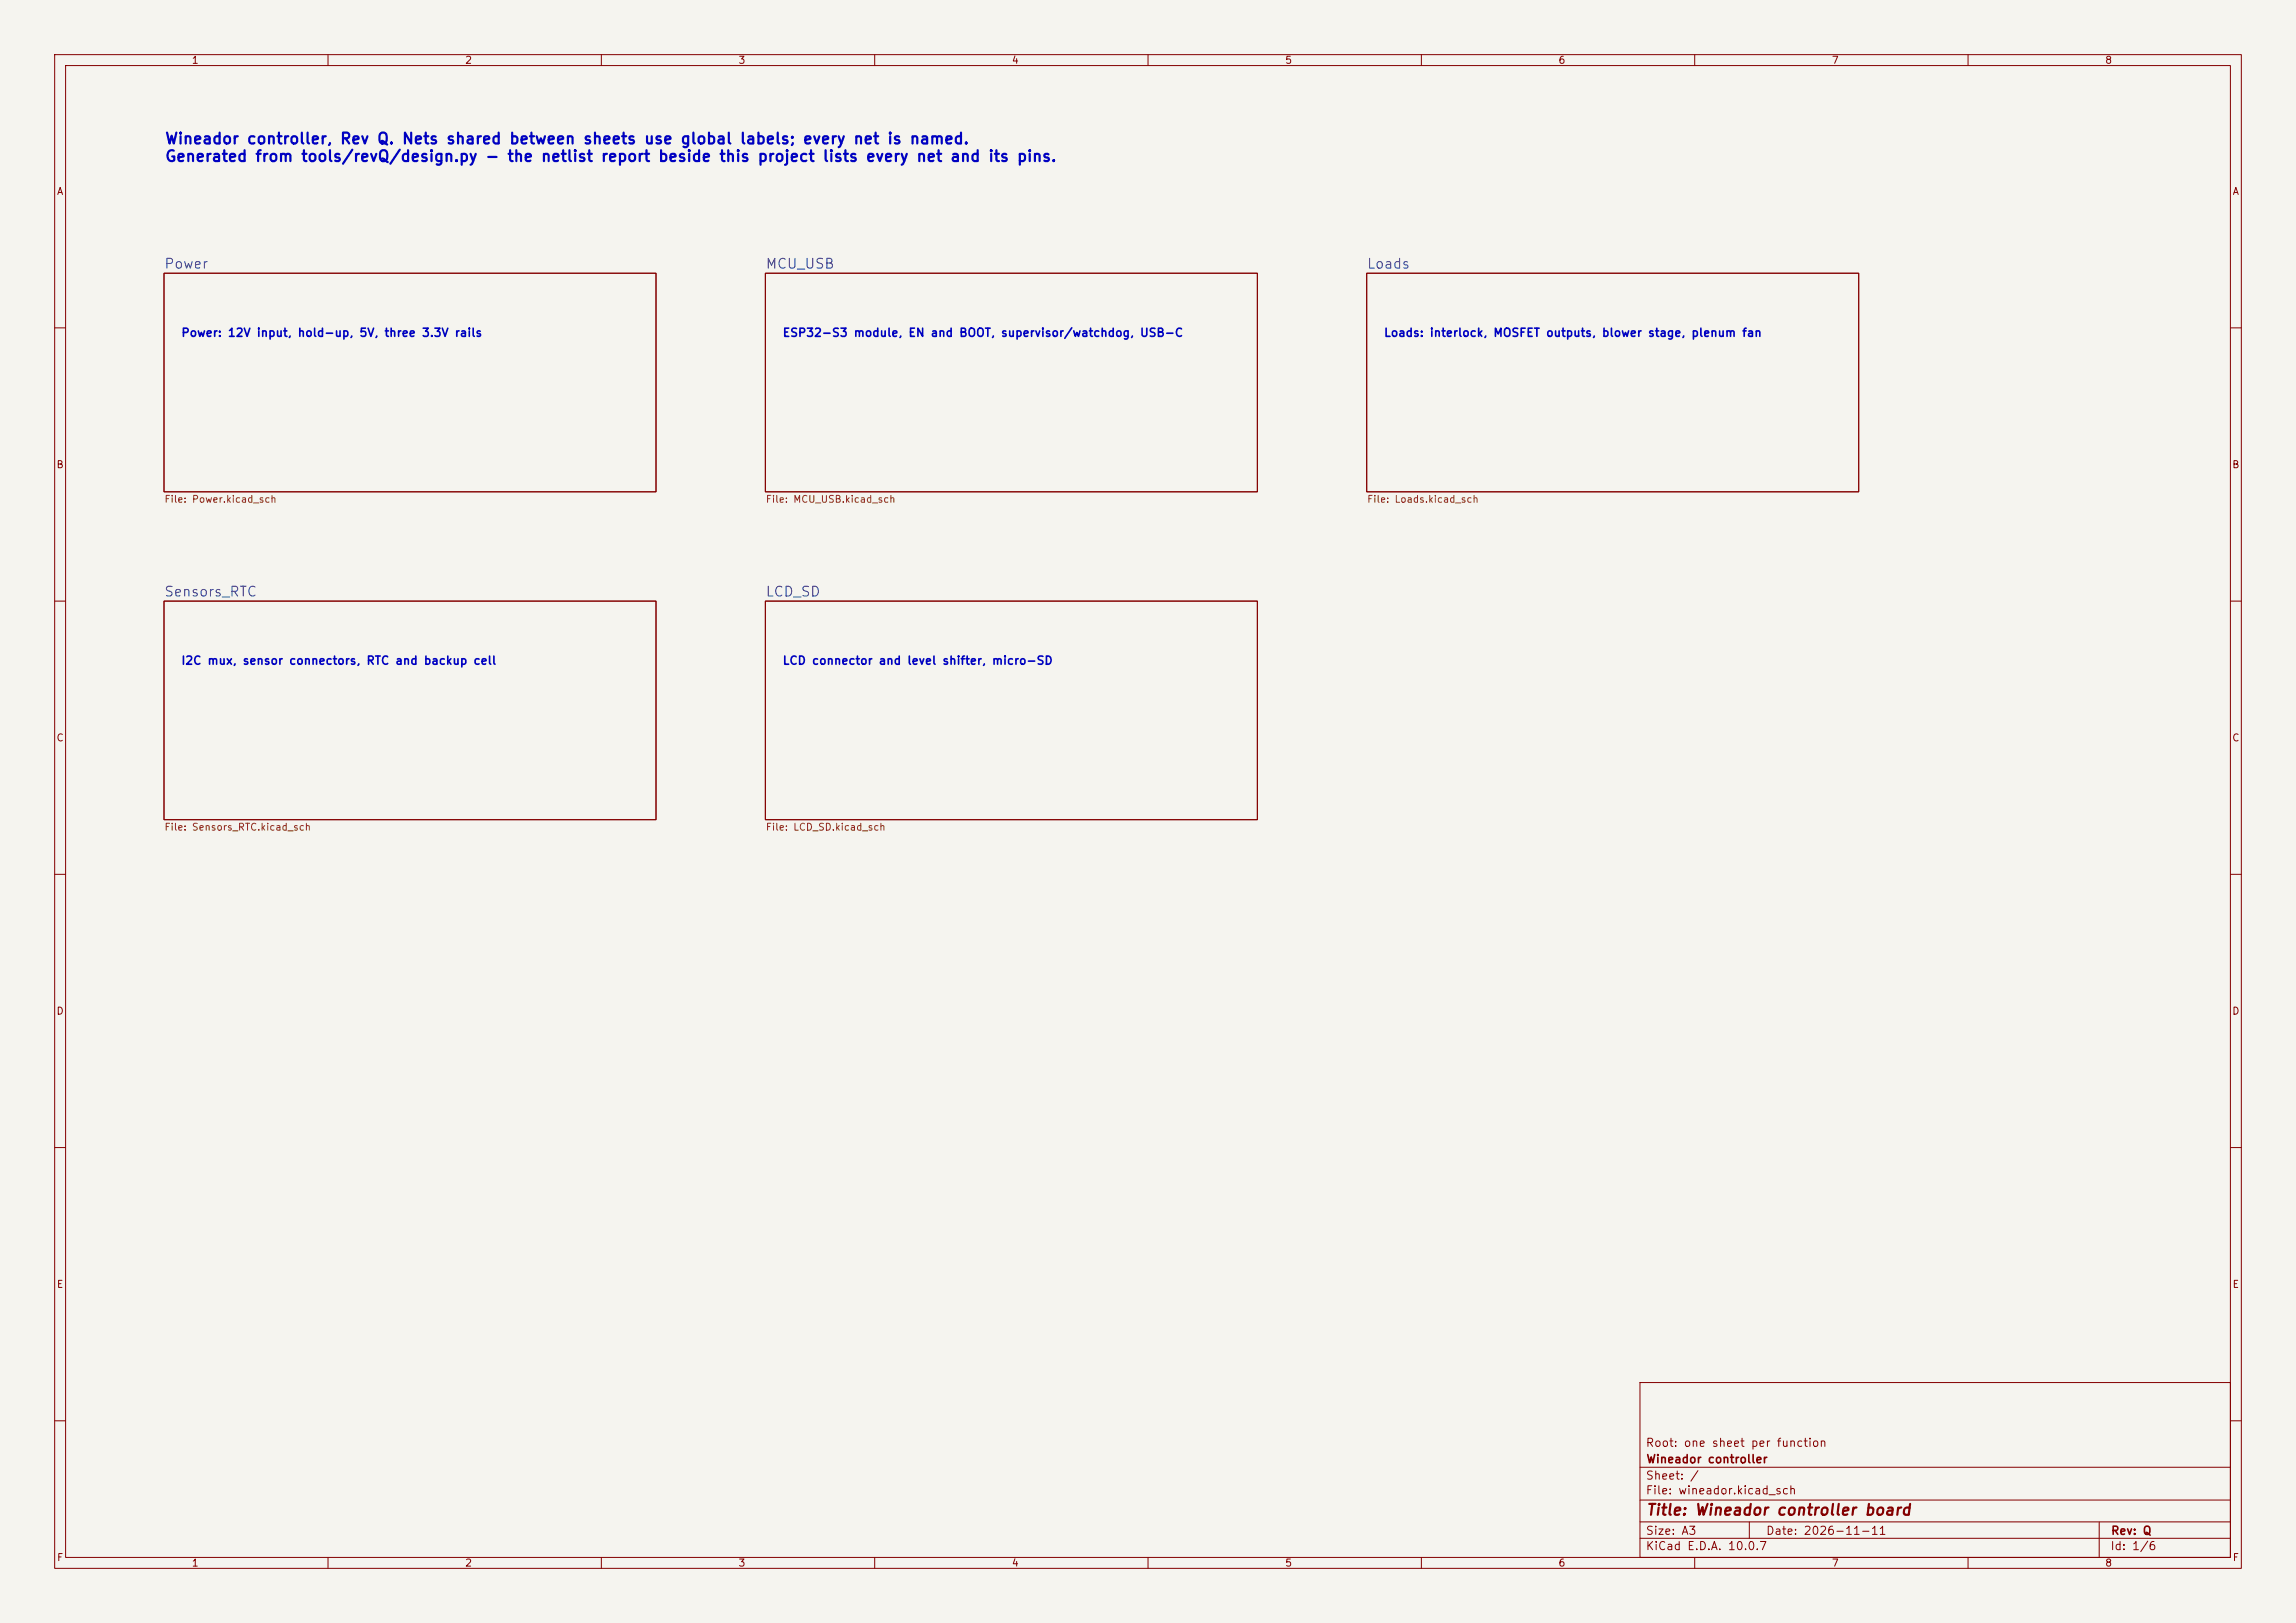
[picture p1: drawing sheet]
<svg xmlns="http://www.w3.org/2000/svg" width="420mm" height="297mm" viewBox="0 0 420 297" stroke-linecap="round" stroke-linejoin="round" font-family="sans-serif">
<defs><g id="words">
<g font-size="2" fill="#0000c2">
<text x="30.1" y="26.9">Wineador controller, Rev Q. Nets shared between sheets use global labels; every net is named.</text>
<text x="30.1" y="30.1">Generated from tools/revQ/design.py - the netlist report beside this project lists every net and its pins.</text>
</g>
<text font-size="2" fill="#840000" x="301" y="277.8">Title: Wineador controller board</text>
<g font-size="1.8" fill="#006464">
<text x="29.9" y="49.6">Power</text>
<text x="139.9" y="49.6">MCU_USB</text>
<text x="249.9" y="49.6">Loads</text>
<text x="29.9" y="109.6">Sensors_RTC</text>
<text x="139.9" y="109.6">LCD_SD</text>
</g>
<g font-size="1.5" fill="#0000c2">
<text x="33" y="62">Power: 12V input, hold-up, 5V, three 3.3V rails</text>
<text x="143" y="62">ESP32-S3 module, EN and BOOT, supervisor/watchdog, USB-C</text>
<text x="253" y="62">Loads: interlock, MOSFET outputs, blower stage, plenum fan</text>
<text x="33" y="122">I2C mux, sensor connectors, RTC and backup cell</text>
<text x="143" y="122">LCD connector and level shifter, micro-SD</text>
</g>
<g font-size="1.5" fill="#840000">
<text x="300.9" y="265.1">Root: one sheet per function</text>
<text x="301" y="268.1">Wineador controller</text>
<text x="300.9" y="273.8">File: wineador.kicad_sch</text>
<text x="300.9" y="271.1">Sheet: /</text>
<text x="300.9" y="281.2">Size: A3</text>
<text x="322.9" y="281.2">Date: 2026-11-11</text>
<text x="386" y="281.2">Rev: Q</text>
<text x="300.9" y="284">KiCad E.D.A. 10.0.7</text>
<text x="385.9" y="284">Id: 1/6</text>
</g>
<g font-size="1.3" fill="#840000">
<text x="35" y="12">1</text>
<text x="85" y="12">2</text>
<text x="135" y="12">3</text>
<text x="185" y="12">4</text>
<text x="235" y="12">5</text>
<text x="285" y="12">6</text>
<text x="335" y="12">7</text>
<text x="385" y="12">8</text>
<text x="10.3" y="36">A</text>
<text x="408.3" y="36">A</text>
<text x="10.2" y="86">B</text>
<text x="408.2" y="86">B</text>
<text x="10.2" y="136">C</text>
<text x="408.2" y="136">C</text>
<text x="10.2" y="186">D</text>
<text x="408.2" y="186">D</text>
<text x="10.3" y="236">E</text>
<text x="408.3" y="236">E</text>
<text x="10.3" y="286">F</text>
<text x="35" y="287">1</text>
<text x="85" y="287">2</text>
<text x="135" y="287">3</text>
<text x="185" y="287">4</text>
<text x="235" y="287">5</text>
<text x="285" y="287">6</text>
<text x="335" y="287">7</text>
<text x="385" y="287">8</text>
<text x="408.3" y="286">F</text>
</g>
<g font-size="1.3" fill="#725600">
<text x="30" y="92.3">File: Power.kicad_sch</text>
<text x="140" y="92.3">File: MCU_USB.kicad_sch</text>
<text x="250" y="92.3">File: Loads.kicad_sch</text>
<text x="30" y="152.3">File: Sensors_RTC.kicad_sch</text>
<text x="140" y="152.3">File: LCD_SD.kicad_sch</text>
</g>
</g></defs>
<path d="M0 0h420v297h-420z" fill="#f5f4ef" stroke="#f5f4ef" stroke-width=".18"/>
<g fill="none" stroke="#840000" stroke-width=".18">
<path d="M10 10h400v277h-400zM12 12h396v273h-396zM60 10v2M110 10v2M160 10v2M210 10v2M260 10v2M310 10v2M360 10v2M30 50h90v40h-90zM140 50h90v40h-90zM250 50h90v40h-90z"/>
<path d="M10 60h2M408 60h2M10 110h2M30 110h90v40h-90zM140 110h90v40h-90zM408 110h2M10 160h2M408 160h2M10 210h2M408 210h2M300 253h108v32h-108zM10 260h2"/>
<path d="M300 278.5h108M300 274.5h108M300 268.5h108M320 278.5v3M384 278.5v6.5M408 260h2M60 285v2M110 285v2M160 285v2M210 285v2M260 285v2M300 281.5h108"/>
<path d="M310 285v2M360 285v2"/>
</g>
<use href="#words"/>
</svg>
